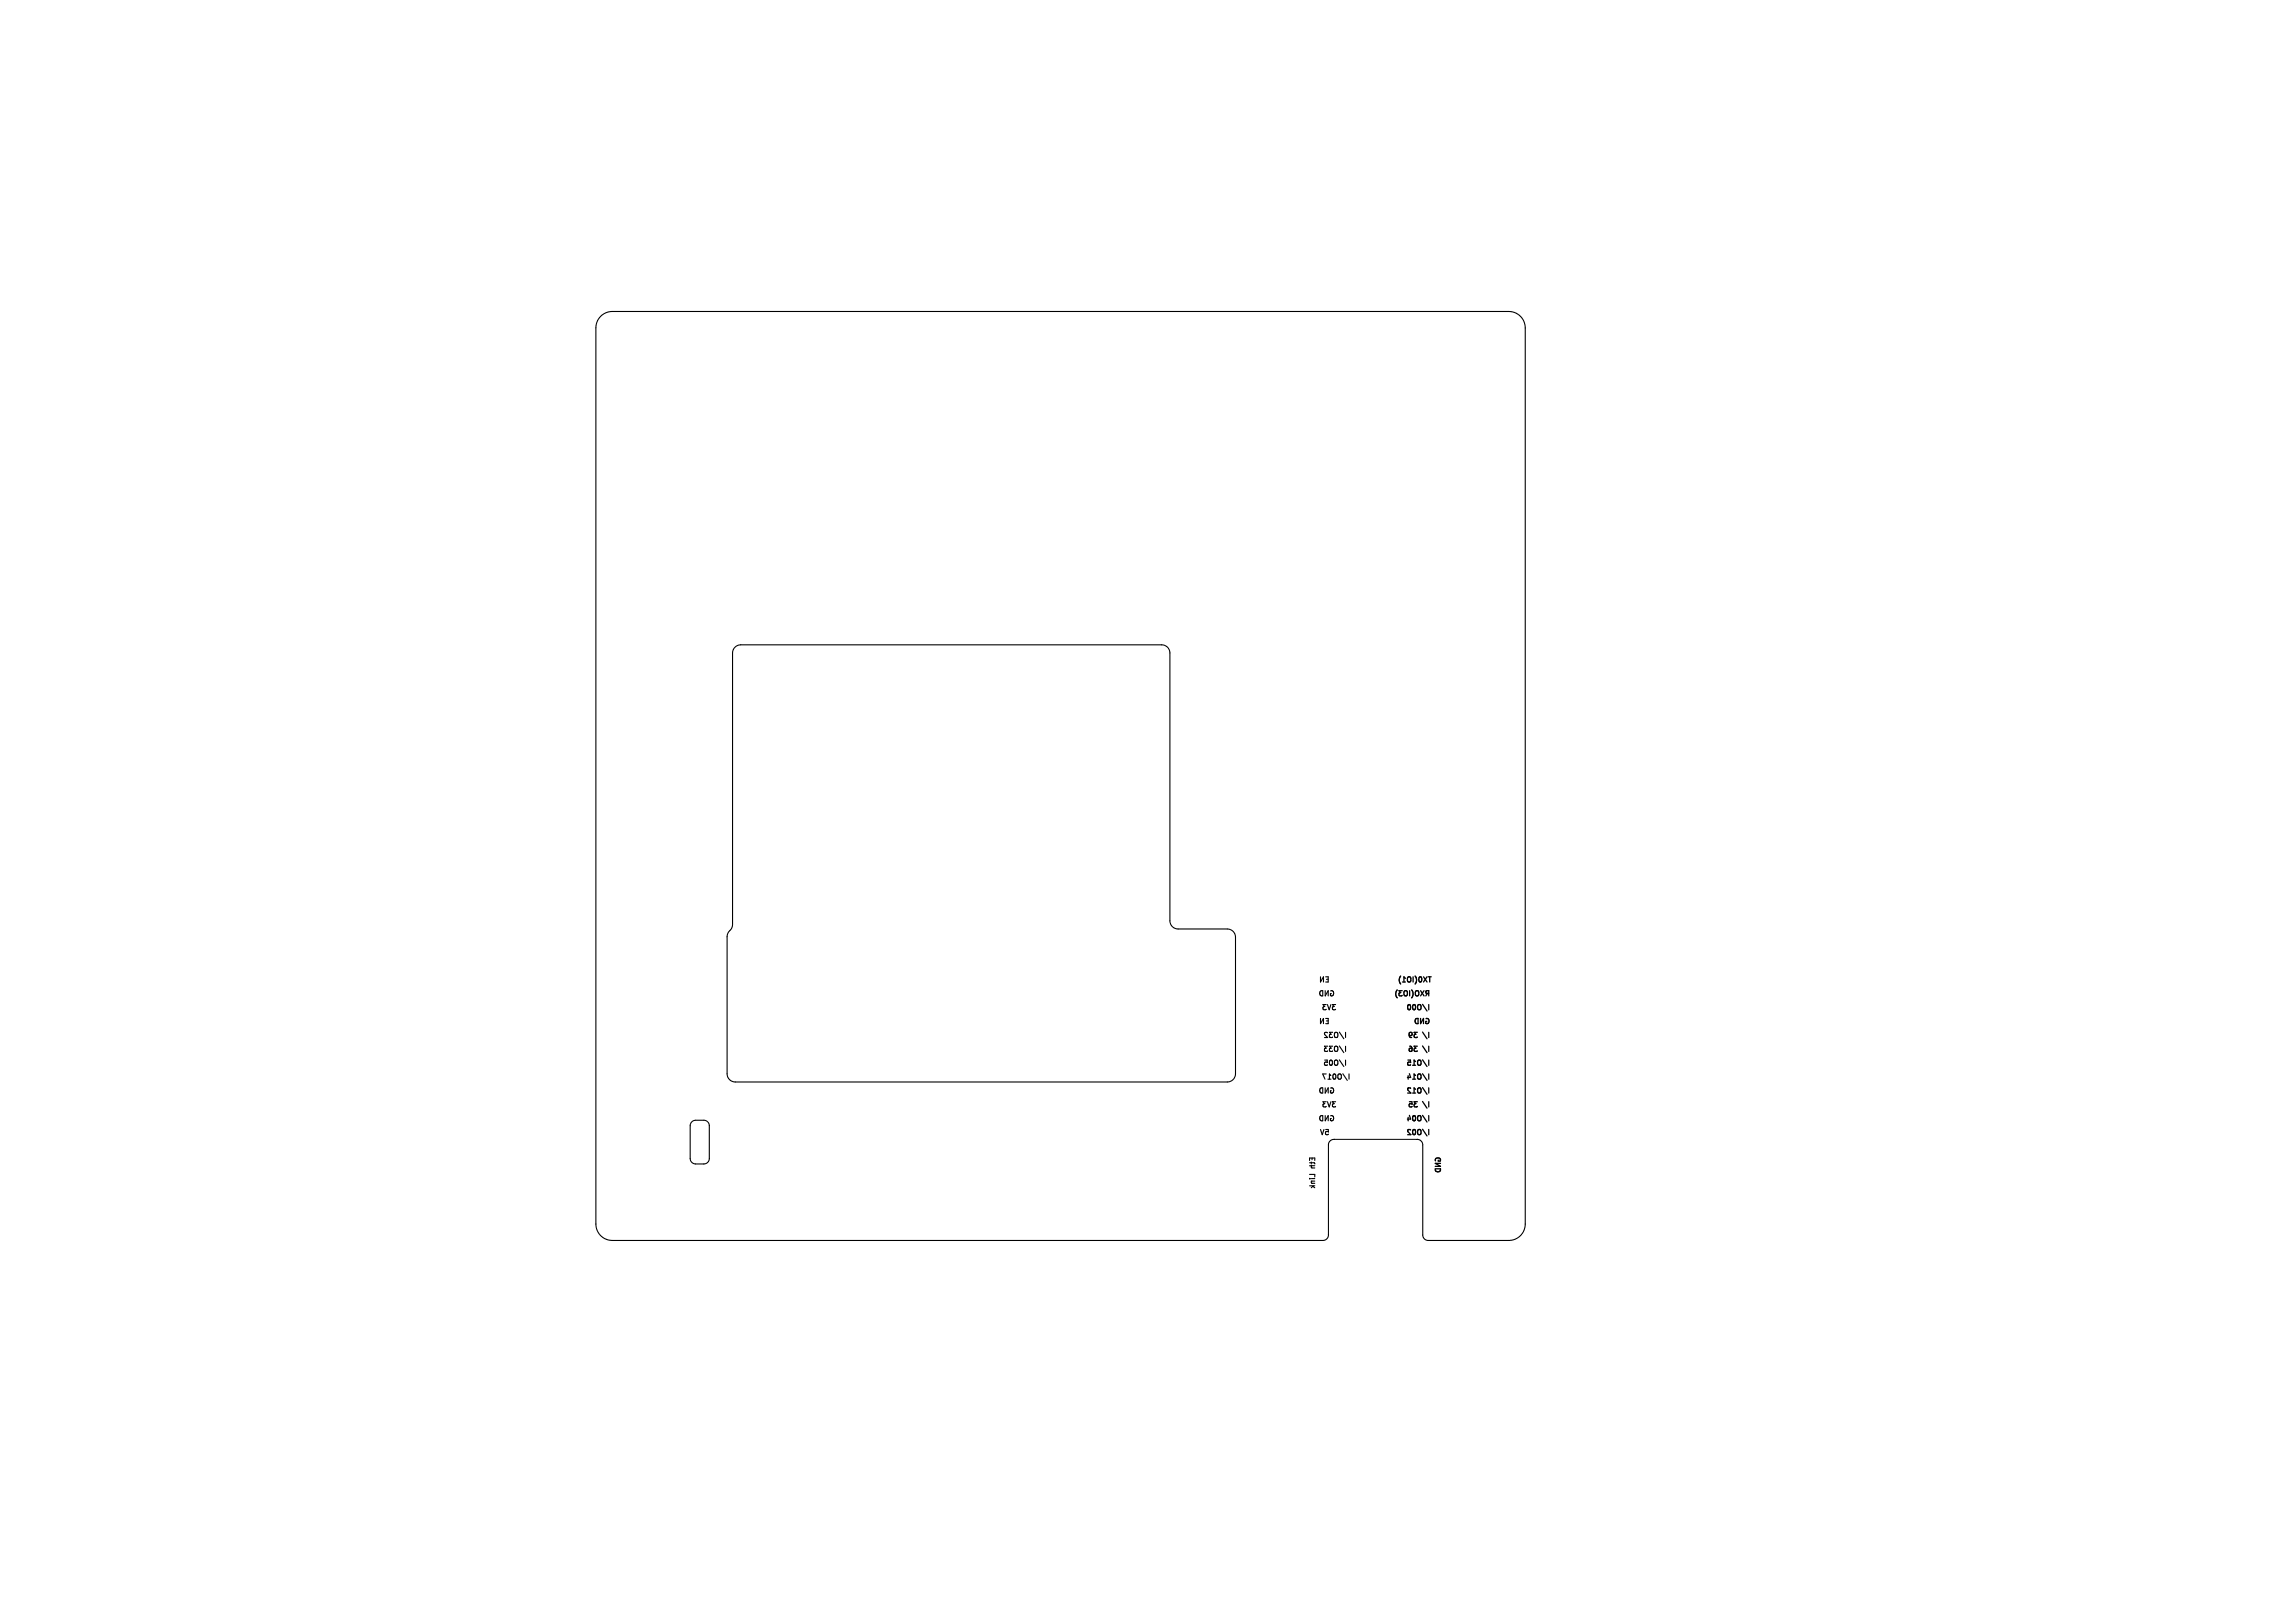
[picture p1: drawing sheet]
<svg xmlns="http://www.w3.org/2000/svg" width="420mm" height="297mm" viewBox="0 0 420 297" stroke-linecap="round" stroke-linejoin="round" font-family="sans-serif">
<defs><g id="words">
<g font-size="1.3">
<text x="244.3" y="182.5">GND</text>
<text x="244.3" y="200.3">GND</text>
<text x="244.3" y="205.4">GND</text>
<text x="263.8" y="211.6" transform="rotate(-90 263.8 211.6)">GND</text>
</g>
</g></defs>
<g fill="none" stroke="#000" stroke-width=".2">
<path d="M109.9 57.8l.9-.6 1.2-.2h164a3 3 0 0 1 3 3v164a3 3 0 0 1-3 3h-14.8a1 1 0 0 1-.9-1v-16.5a1 1 0 0 0-1-1h-15.3a1 1 0 0 0-1 1v16.5a1 1 0 0 1-1 1h-130a3 3 0 0 1-3-3v-164l.2-1zM134.5 118.4l.4-.3 .6-.1h77a1.5 1.5 0 0 1 1.5 1.5v49a1.5 1.5 0 0 0 1.5 1.5h9a1.5 1.5 0 0 1 1.5 1.5v25a1.5 1.5 0 0 1-1.5 1.5h-90a1.5 1.5 0 0 1-1.5-1.5v-25.1a2.41 2.41 0 0 1 .8-1.5l.2-.7v-49.7l.1-.5zM241.5 178.8v.9l.6-.9v.9M242.5 178.8h.5v.9h-.5M242.6 179.2h.4M241.5 186.4v.9l.6-.9v.9M241.6 181.3h.4v.9a.5 .5 0 0 1-.6-.3 .5 .5 0 0 1 .2-.6zM241.6 199.1h.4v.9a.5 .5 0 0 1-.6-.3 .5 .5 0 0 1 .2-.6zM242.3 194h.5v.4h-.4l-.1 .5h.5M242.4 181.3v.9l.6-.9v.9M242.4 199.1v.9l.6-.9v.9M242.5 186.4h.5v.9h-.5"/>
<path d="M242.6 196.5h-.6l.4 1M242.6 183.8h-.6l.3 .4-.3 .1v.4h.6M242.6 186.8h.4M242.8 189l-.3-.1-.2 .3 .6 .7h-.6M242.8 183.8l.3 1 .4-1M242.9 191.5h-.6l.3 .3-.3 .1v.4h.6M242.9 197.5h.6M243.3 194.1l.1-.1a.46 .46 0 0 1 .3 .5 .46 .46 0 0 1-.4 .4l-.1-.3zM243.4 199.1l.5 .1M243.4 181.3l.5 .1M243.5 196.8l-.3-.3v1M243.5 181.8h-.1v.4l.5-.1"/>
<path d="M243.5 199.6h-.1v.4l.5-.1M243.8 188.9h-.6l.3 .4-.3 .1v.4h.6M243.8 191.5h-.6l.3 .3-.3 .1v.4h.6M244 196.6v-.1a.46 .46 0 0 1 .4 .5 .46 .46 0 0 1-.4 .4l-.2-.3zM244.2 194h.3l.2 .1v.5l-.2 .3-.4-.1v-.5zM244.2 189l.3-.1 .2 .1v.5l-.2 .4-.4-.2v-.5zM244.2 191.5h.3l.2 .1v.5l-.2 .3-.4-.1v-.5zM244.3 183.8h-.6l.3 .4-.2 .1v.4h.5M244.9 196.6l.2-.1 .2 .2 .1 .5-.3 .3-.3-.2-.1-.4zM245 193.9l.8 1.3M245 188.9l.8 1.2M245 191.4l.8 1.2"/>
<path d="M245.6 196.5l.8 1.2M246.1 188.9v1M246.1 191.5v.9M246.1 194v.9M246.8 196.5v1M126.6 205.3l.5-.3h1.7a1 1 0 0 1 1 1v6a1 1 0 0 1-1 1h-1.6a1 1 0 0 1-1-1v-6zM239.5 212.4v-.5h1v.5M239.5 212.8h.9l.1 .2M239.5 214.9h1v.5M239.5 213.3h1M239.5 215.7h.1M239.5 217h1"/>
<path d="M239.9 212.6v.4M239.9 215.7h.6M239.9 216.1h.6M240 213.3l-.1 .4h.6M240 216.1l-.1 .4h.6M240 211.9v.3M240.1 217.1l.4 .3M240.2 217l-.3 .4M241.5 206.7l.4 .9 .3-.9M241.6 204.2h.4v.9a.5 .5 0 0 1-.6-.3 .5 .5 0 0 1 .2-.6zM242.4 204.2v.9l.6-.9v.9M242.5 206.7h.5v.4h-.5v.5h.5"/>
<path d="M242.6 201.6h-.6l.3 .4-.3 .1v.4h.6M242.8 201.6l.3 1 .4-1M243.4 204.2l.5 .1M243.5 204.7h-.1v.4l.5-.1M244.3 201.6h-.6l.3 .4-.2 .1v.4h.5"/>
</g>
<g fill="none" stroke="#000" stroke-width=".24">
<path d="M256.2 178.6a1.09 1.09 0 0 0 0 1.5M256.5 179.7h.6M257.1 179l-.3-.2v.9M257.5 178.9l.2-.1 .3 .1 .1 .5-.2 .3h-.2l-.2-.1zM258.5 178.8v.9M258.9 178.6a1.09 1.09 0 0 1 0 1.5M259.6 178.8h.2a.46 .46 0 0 1 .3 .4 .46 .46 0 0 1-.4 .5l-.2-.4zM260.4 178.8l.6 .9M261 178.8l-.6 .9M261.3 178.8h.5M261.5 178.8v.9M255.6 181.2a1.09 1.09 0 0 0 0 1.4"/>
<path d="M256.5 181.3h-.6l.3 .4h-.3v.5h.6M256.9 181.4l.1-.1 .4 .1v.5l-.1 .3h-.3l-.1-.1zM257.5 194h.5v.4h-.4l-.1 .5h.5M257.6 183.9l.1-.1a.46 .46 0 0 1 .4 .5 .46 .46 0 0 1-.5 .4l-.1-.3zM257.6 196.8v.7M257.8 189.3l.1 .2h.3l.1-.5-.4-.1-.1 .2v.5l.1 .2 .3 .1M257.8 196.5l.2 .7h-.6M257.9 181.3v.9M257.9 191.5h.2l.2 .2v.5l-.2 .2-.3-.1 .1-.4 .2-.1 .2 .2M258 199.2l-.3-.1-.2 .2 .6 .7h-.6M258.2 181.2a1.09 1.09 0 0 1 0 1.4M258.4 194.9h.5"/>
<path d="M258.4 197.5h.5M258.5 183.9l.1-.1a.46 .46 0 0 1 .4 .5 .46 .46 0 0 1-.5 .4l-.1-.3zM258.9 194.3l-.2-.3v.9M258.9 196.8l-.2-.3v1M258.9 199.3l-.2-.2v.9M259 186.4h.4v.9a.5 .5 0 0 1-.5-.3 .5 .5 0 0 1 .1-.6zM259 181.3h.3l.2 .1v.5l-.2 .3-.4-.1v-.5zM259.3 188.9h-.6l.3 .4-.3 .1v.4h.6M259.3 191.5h-.6l.3 .3-.3 .1v.4h.6M259.4 194h.3l.2 .1v.5l-.2 .3-.3-.1-.1-.5zM259.4 183.9l.3-.1 .2 .2v.5l-.2 .3-.3-.2-.1-.5zM259.4 196.6l.3-.1 .2 .2v.5l-.2 .3-.3-.2-.1-.5z"/>
<path d="M259.4 199.1h.3l.2 .1v.5l-.2 .3-.3-.1-.1-.5zM259.8 186.4v.9l.6-.9v.9M259.8 181.3l.7 .9M260.2 193.9l.8 1.3M260.2 188.9l.8 1.2M260.2 196.5l.8 1.2M260.2 191.4l.8 1.2M260.2 183.8l.8 1.2M260.2 199l.8 1.3M260.5 181.3l-.7 .9M260.8 186.4a.43 .43 0 0 1 .6 .5 .43 .43 0 0 1-.6 .3v-.3h.2M261.1 181.8l-.3 .4"/>
<path d="M261.3 181.8l-.4-.1-.1-.3 .5-.1v.9M261.3 183.8v1M261.3 188.9v1M261.3 191.5v.9M261.3 194v.9M261.3 196.5v1M261.3 199.1v.9M257.6 204.5v.6M257.8 201.6h.5v.5l-.4-.1-.1 .5h.5M257.8 204.1l.2 .7h-.6M258 206.8l-.3-.1-.2 .3 .6 .6h-.6M258.4 200h.5"/>
<path d="M258.5 204.2h.1a.46 .46 0 0 1 .4 .4 .46 .46 0 0 1-.5 .5l-.1-.4zM258.5 206.8l.1-.1a.46 .46 0 0 1 .4 .5 .46 .46 0 0 1-.5 .4l-.1-.3zM259.3 201.6h-.6l.3 .4-.3 .1v.4h.6M259.4 204.2h.3l.2 .1v.5l-.2 .3-.3-.1-.1-.5zM259.4 206.7h.3l.2 .1v.5l-.2 .3-.3-.1-.1-.5zM260.2 204.1l.8 1.2M260.2 206.6l.8 1.3M260.2 201.6l.8 1.2M261.3 201.6v1M261.3 204.2v.9M261.3 206.7v.9M262.5 213.9h1a.48 .48 0 0 1-.5 .5 .48 .48 0 0 1-.5-.5z"/>
<path d="M262.8 211.9l-.2 .2v.3M263.3 211.9l.2 .2v.3l-.4 .1v-.2M263.5 212.9h-1l1 .5h-1"/>
</g>
<use href="#words"/>
</svg>
